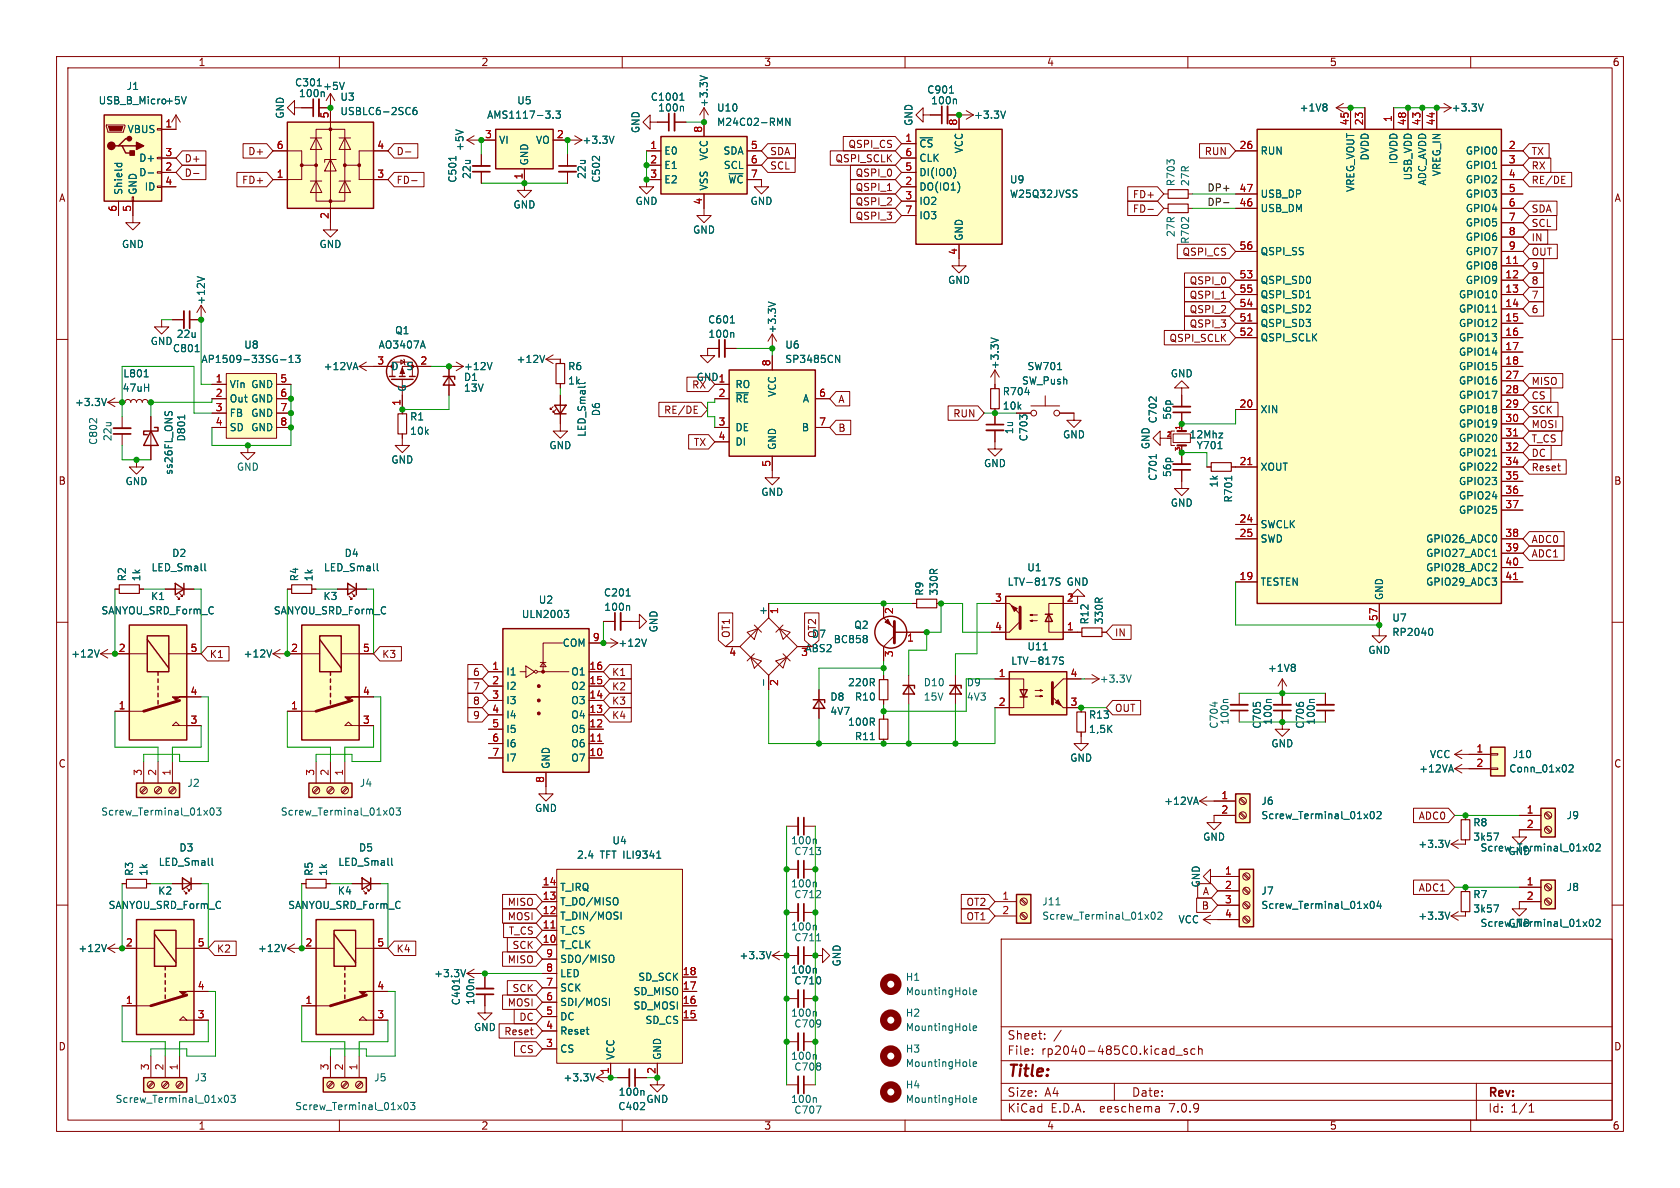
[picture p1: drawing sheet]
<svg xmlns="http://www.w3.org/2000/svg" width="297mm" height="210mm" viewBox="0 0 297 210" stroke-linecap="round" stroke-linejoin="round" font-family="sans-serif">
<defs><g id="words">
<text font-size="2.8" fill="#840000" x="178" y="190.9">Title:</text>
<g font-size="2.1" fill="#840000">
<text x="178" y="184">Sheet:</text>
<text x="178" y="186.7">File:</text>
<text x="184.1" y="186.7">rp2040-485CO.kicad_sch</text>
<text x="178" y="196.9">KiCad</text>
<text x="178" y="194.1">Size:</text>
<text x="184.7" y="194.1">A4</text>
<text x="185.7" y="196.9">E.D.A.</text>
<text x="194.6" y="196.9">eeschema</text>
<text x="200" y="194.1">Date:</text>
<text x="207" y="196.9">7.0.9</text>
<text x="263" y="194.3">Rev:</text>
<text x="263" y="196.9">Id:</text>
<text x="267.1" y="196.9">1/1</text>
</g>
<g font-size="1.8" fill="#840000">
<text x="35" y="11.9">1</text>
<text x="85" y="11.9">2</text>
<text x="135" y="11.9">3</text>
<text x="185" y="11.9">4</text>
<text x="235" y="11.9">5</text>
<text x="285" y="11.9">6</text>
<text x="32.5" y="28.9">D+</text>
<text x="43.8" y="27.6">D+</text>
<text x="70" y="27.6">D-</text>
<text x="136" y="27.6">SDA</text>
<text x="147.6" y="28.9">QSPI_SCLK</text>
<text x="149.9" y="26.4">QSPI_CS</text>
<text x="212.9" y="27.6">RUN</text>
<text x="270.7" y="27.6">TX</text>
<text x="10.3" y="35.9">A</text>
<text x="32.5" y="31.4">D-</text>
<text x="42.7" y="32.7">FD+</text>
<text x="70" y="32.7">FD-</text>
<text x="136" y="30.2">SCL</text>
<text x="151.2" y="31.4">QSPI_0</text>
<text x="151.2" y="34">QSPI_1</text>
<text x="200.2" y="35.2">FD+</text>
<text x="270.7" y="32.7">RE/DE</text>
<text x="270.7" y="30.2">RX</text>
<text x="285.3" y="35.9">A</text>
<text x="151.2" y="39.1">QSPI_3</text>
<text x="151.2" y="36.5">QSPI_2</text>
<text x="200.2" y="37.8">FD-</text>
<text x="270.7" y="37.8">SDA</text>
<text x="270.7" y="40.3">SCL</text>
<text x="208.9" y="45.4">QSPI_CS</text>
<text x="270.7" y="45.4">OUT</text>
<text x="270.7" y="42.9">IN</text>
<text x="270.7" y="47.9">9</text>
<text x="210.2" y="50.5">QSPI_0</text>
<text x="210.2" y="53">QSPI_1</text>
<text x="270.7" y="53">7</text>
<text x="270.7" y="50.5">8</text>
<text x="210.2" y="55.6">QSPI_2</text>
<text x="210.2" y="58.1">QSPI_3</text>
<text x="270.7" y="55.6">6</text>
<text x="206.6" y="60.6">QSPI_SCLK</text>
<text x="148.1" y="71.4">A</text>
<text x="270.7" y="70.8">CS</text>
<text x="270.7" y="68.3">MISO</text>
<text x="117.3" y="73.3">RE/DE</text>
<text x="148.1" y="76.5">B</text>
<text x="168.4" y="74">RUN</text>
<text x="270.7" y="75.9">MOSI</text>
<text x="270.7" y="73.3">SCK</text>
<text x="122.6" y="79.1">TX</text>
<text x="270.7" y="81">DC</text>
<text x="270.7" y="83.5">Reset</text>
<text x="270.7" y="78.4">T_CS</text>
<text x="10.3" y="85.9">B</text>
<text x="285.3" y="85.9">B</text>
<text x="270.7" y="98.7">ADC1</text>
<text x="270.7" y="96.2">ADC0</text>
<text x="129.2" y="112.9" transform="rotate(-90 129.2 112.9)">OT1</text>
<text x="144.5" y="112.9" transform="rotate(-90 144.5 112.9)">OT2</text>
<text x="197" y="112.7">IN</text>
<text x="37" y="116.5">K1</text>
<text x="67.5" y="116.5">K3</text>
<text x="83.5" y="119.7">6</text>
<text x="108.1" y="119.7">K1</text>
<text x="83.5" y="124.8">8</text>
<text x="83.5" y="122.2">7</text>
<text x="108.1" y="122.2">K2</text>
<text x="108.1" y="124.8">K3</text>
<text x="83.5" y="127.3">9</text>
<text x="108.1" y="127.3">K4</text>
<text x="197" y="126">OUT</text>
<text x="10.3" y="135.9">C</text>
<text x="285.3" y="135.9">C</text>
<text x="250.7" y="145.1">ADC0</text>
<text x="89.7" y="160.3">MISO</text>
<text x="170.8" y="160.3">OT2</text>
<text x="212.4" y="161">B</text>
<text x="212.5" y="158.4">A</text>
<text x="250.7" y="157.8">ADC1</text>
<text x="89.7" y="162.9">MOSI</text>
<text x="89.8" y="165.4">T_CS</text>
<text x="90.5" y="168">SCK</text>
<text x="170.8" y="162.9">OT1</text>
<text x="38.3" y="168.6">K2</text>
<text x="70" y="168.6">K4</text>
<text x="89.7" y="170.5">MISO</text>
<text x="89.7" y="178.1">MOSI</text>
<text x="90.5" y="175.6">SCK</text>
<text x="10.3" y="185.9">D</text>
<text x="89.1" y="183.2">Reset</text>
<text x="91.7" y="180.7">DC</text>
<text x="285.3" y="185.9">D</text>
<text x="91.8" y="186.4">CS</text>
<text x="35" y="199.9">1</text>
<text x="85" y="199.9">2</text>
<text x="135" y="199.9">3</text>
<text x="185" y="199.9">4</text>
<text x="235" y="199.9">5</text>
<text x="285" y="199.9">6</text>
</g>
<g font-size="1.8" fill="#006464">
<text x="22.3" y="16.1">J1</text>
<text x="52.1" y="15.5">C301</text>
<text x="52.8" y="17.4">100n</text>
<text x="57" y="16.1">+5V</text>
<text x="163.8" y="16.7">C901</text>
<text x="17.3" y="18.6">USB_B_Micro +5V</text>
<text x="22.5" y="23.7">VBUS</text>
<text x="50.4" y="21.1" transform="rotate(-90 50.4 21.1)">GND</text>
<text x="60.1" y="18">U3</text>
<text x="60.1" y="20.5">USBLC6-2SC6</text>
<text x="86" y="21.2">AMS1117-3.3</text>
<text x="91.3" y="18.6">U5</text>
<text x="113.3" y="23.6" transform="rotate(-90 113.3 23.6)">GND</text>
<text x="115" y="18">C1001</text>
<text x="116.3" y="19.9">100n</text>
<text x="125.3" y="19" transform="rotate(-90 125.3 19)">+3.3V</text>
<text x="126.7" y="19.9">U10</text>
<text x="126.7" y="22.5">M24C02-RMN</text>
<text x="161.5" y="22.4" transform="rotate(-90 161.5 22.4)">GND</text>
<text x="164.5" y="18.6">100n</text>
<text x="172.1" y="21.2">+3.3V</text>
<text x="229.7" y="19.9">+1V8</text>
<text x="256.6" y="19.9">+3.3V</text>
<text x="24.5" y="28.8">D+</text>
<text x="82.1" y="26.8" transform="rotate(-90 82.1 26.8)">+5V</text>
<text x="88.1" y="25.6">VI</text>
<text x="93.6" y="29.3" transform="rotate(-90 93.6 29.3)">GND</text>
<text x="94.7" y="25.6">VO</text>
<text x="102.9" y="25.6">+3.3V</text>
<text x="117.3" y="27.5">E0</text>
<text x="125.3" y="28.5" transform="rotate(-90 125.3 28.5)">VCC</text>
<text x="127.8" y="27.5">SDA</text>
<text x="162.4" y="26.3">~{CS}</text>
<text x="162.4" y="28.8">CLK</text>
<text x="170.4" y="27.2" transform="rotate(-90 170.4 27.2)">VCC</text>
<text x="222.8" y="27.5">RUN</text>
<text x="242.2" y="28.5" transform="rotate(-90 242.2 28.5)">DVDD</text>
<text x="247.2" y="29.1" transform="rotate(-90 247.2 29.1)">IOVDD</text>
<text x="259" y="27.5">GPIO0</text>
<text x="21.8" y="34.5" transform="rotate(-90 21.8 34.5)">Shield</text>
<text x="24.4" y="34.5" transform="rotate(-90 24.4 34.5)">GND</text>
<text x="24.5" y="31.3">D-</text>
<text x="25.5" y="33.9">ID</text>
<text x="80.9" y="32.4" transform="rotate(-90 80.9 32.4)">C501</text>
<text x="83.4" y="31.7" transform="rotate(-90 83.4 31.7)">22u</text>
<text x="103.7" y="31.7" transform="rotate(-90 103.7 31.7)">22u</text>
<text x="106.3" y="32.4" transform="rotate(-90 106.3 32.4)">C502</text>
<text x="117.3" y="30.1">E1</text>
<text x="117.3" y="32.6">E2</text>
<text x="125.3" y="33.8" transform="rotate(-90 125.3 33.8)">VSS</text>
<text x="127.9" y="30.1">SCL</text>
<text x="128.6" y="32.6">~{WC}</text>
<text x="162.4" y="33.9">DO(IO1)</text>
<text x="162.4" y="31.3">DI(IO0)</text>
<text x="178.4" y="35.2">W25Q32JVSS</text>
<text x="178.4" y="32.6">U9</text>
<text x="207.9" y="33" transform="rotate(-90 207.9 33)">R703</text>
<text x="210.4" y="33" transform="rotate(-90 210.4 33)">27R</text>
<text x="222.8" y="35.2">USB_DP</text>
<text x="239.6" y="34" transform="rotate(-90 239.6 34)">VREG_VOUT</text>
<text x="249.8" y="32" transform="rotate(-90 249.8 32)">USB_VDD</text>
<text x="252.3" y="32.9" transform="rotate(-90 252.3 32.9)">ADC_AVDD</text>
<text x="254.9" y="31.3" transform="rotate(-90 254.9 31.3)">VREG_IN</text>
<text x="259" y="30.1">GPIO1</text>
<text x="259" y="32.6">GPIO2</text>
<text x="259" y="35.2">GPIO3</text>
<text x="90.7" y="37.1">GND</text>
<text x="112.3" y="36.4">GND</text>
<text x="122.4" y="41.5">GND</text>
<text x="132.6" y="36.4">GND</text>
<text x="162.4" y="36.4">IO2</text>
<text x="162.4" y="39">IO3</text>
<text x="222.8" y="37.7">USB_DM</text>
<text x="259" y="37.7">GPIO4</text>
<text x="259" y="40.2">GPIO5</text>
<text x="21.5" y="44">GND</text>
<text x="56.4" y="44">GND</text>
<text x="170.4" y="42.7" transform="rotate(-90 170.4 42.7)">GND</text>
<text x="207.9" y="42" transform="rotate(-90 207.9 42)">27R</text>
<text x="210.4" y="43.2" transform="rotate(-90 210.4 43.2)">R702</text>
<text x="222.8" y="45.3">QSPI_SS</text>
<text x="259" y="47.9">GPIO8</text>
<text x="259" y="42.8">GPIO6</text>
<text x="259" y="45.3">GPIO7</text>
<text x="36.4" y="54" transform="rotate(-90 36.4 54)">+12V</text>
<text x="167.5" y="50.4">GND</text>
<text x="222.8" y="50.4">QSPI_SD0</text>
<text x="222.8" y="52.9">QSPI_SD1</text>
<text x="257.8" y="52.9">GPIO10</text>
<text x="259" y="50.4">GPIO9</text>
<text x="31.1" y="59.9">22u</text>
<text x="69.7" y="59.3">Q1</text>
<text x="125.1" y="57.4">C601</text>
<text x="125.1" y="59.9">100n</text>
<text x="137.4" y="59" transform="rotate(-90 137.4 59)">+3.3V</text>
<text x="222.8" y="58">QSPI_SD3</text>
<text x="222.8" y="55.5">QSPI_SD2</text>
<text x="257.8" y="55.5">GPIO11</text>
<text x="257.8" y="58">GPIO12</text>
<text x="26.5" y="61.2">GND</text>
<text x="30.5" y="62.5">C801</text>
<text x="35.5" y="64.4">AP1509-33SG-13</text>
<text x="43.1" y="61.8">U8</text>
<text x="57.1" y="65.6">+12VA</text>
<text x="66.8" y="61.8">AO3407A</text>
<text x="69.1" y="65.6">D</text>
<text x="71.7" y="65.6">S</text>
<text x="81.9" y="65.6">+12V</text>
<text x="91.2" y="64.4">+12V</text>
<text x="100.3" y="65.6">R6</text>
<text x="138.7" y="61.8">U6</text>
<text x="138.7" y="64.4">SP3485CN</text>
<text x="176.8" y="65.4" transform="rotate(-90 176.8 65.4)">+3.3V</text>
<text x="181.5" y="65.6">SW701</text>
<text x="222.8" y="60.6">QSPI_SCLK</text>
<text x="257.8" y="60.6">GPIO13</text>
<text x="257.8" y="63.1">GPIO14</text>
<text x="257.8" y="65.6">GPIO15</text>
<text x="13.2" y="72">+3.3V</text>
<text x="21.6" y="69.4">47uH</text>
<text x="21.7" y="66.9">L801</text>
<text x="40.5" y="68.8">Vin</text>
<text x="40.5" y="71.3">Out GND</text>
<text x="44.3" y="68.8">GND</text>
<text x="72" y="69.3" transform="rotate(-90 72 69.3)">G</text>
<text x="81.9" y="67.5">D1</text>
<text x="81.9" y="69.4">13V</text>
<text x="100.3" y="68.2">1k</text>
<text x="122.3" y="68.9">RX</text>
<text x="129.9" y="68.8">RO</text>
<text x="129.9" y="71.3">~{RE}</text>
<text x="137.4" y="70.3" transform="rotate(-90 137.4 70.3)">VCC</text>
<text x="141.8" y="71.3">A</text>
<text x="177.2" y="70.1">R704</text>
<text x="180.6" y="68.2">SW_Push</text>
<text x="206.9" y="66.9">GND</text>
<text x="257.8" y="68.2">GPIO16</text>
<text x="257.8" y="70.7">GPIO17</text>
<text x="40.5" y="73.9">FB</text>
<text x="40.5" y="76.4">SD</text>
<text x="44.3" y="73.9">GND</text>
<text x="44.3" y="76.4">GND</text>
<text x="72.4" y="74.5">R1</text>
<text x="72.4" y="77.1">10k</text>
<text x="103.7" y="77.3" transform="rotate(-90 103.7 77.3)">LED_Small</text>
<text x="106.3" y="73.7" transform="rotate(-90 106.3 73.7)">D6</text>
<text x="129.9" y="76.4">DE</text>
<text x="141.7" y="76.4">B</text>
<text x="177.2" y="72.6">10k</text>
<text x="179.3" y="76.8" transform="rotate(-90 179.3 76.8)">1u</text>
<text x="187.8" y="77.7">GND</text>
<text x="204.7" y="74.9" transform="rotate(-90 204.7 74.9)">C702</text>
<text x="207.2" y="74.3" transform="rotate(-90 207.2 74.3)">56p</text>
<text x="210.2" y="77.7">12Mhz</text>
<text x="222.8" y="73.3">XIN</text>
<text x="257.8" y="73.3">GPIO18</text>
<text x="257.8" y="75.8">GPIO19</text>
<text x="17.4" y="78.8" transform="rotate(-90 17.4 78.8)">C802</text>
<text x="19.9" y="78.1" transform="rotate(-90 19.9 78.1)">22u</text>
<text x="32.9" y="78.1" transform="rotate(-90 32.9 78.1)">D801</text>
<text x="41.8" y="83.4">GND</text>
<text x="69.1" y="82.1">GND</text>
<text x="97" y="79.6">GND</text>
<text x="129.9" y="79">DI</text>
<text x="137.4" y="79.6" transform="rotate(-90 137.4 79.6)">GND</text>
<text x="173.9" y="82.8">GND</text>
<text x="181.8" y="78.1" transform="rotate(-90 181.8 78.1)">C703</text>
<text x="203.4" y="79.5" transform="rotate(-90 203.4 79.5)">GND</text>
<text x="211.5" y="79.6">Y701</text>
<text x="222.8" y="83.4">XOUT</text>
<text x="257.8" y="78.3">GPIO20</text>
<text x="257.8" y="80.9">GPIO21</text>
<text x="257.8" y="83.4">GPIO22</text>
<text x="22.1" y="86">GND</text>
<text x="30.7" y="84" transform="rotate(-90 30.7 84)">ss26FL_ONS</text>
<text x="134.5" y="87.9">GND</text>
<text x="204.7" y="85.1" transform="rotate(-90 204.7 85.1)">C701</text>
<text x="206.9" y="89.8">GND</text>
<text x="207.2" y="84.4" transform="rotate(-90 207.2 84.4)">56p</text>
<text x="215.5" y="86.3" transform="rotate(-90 215.5 86.3)">1k</text>
<text x="218" y="88.9" transform="rotate(-90 218 88.9)">R701</text>
<text x="257.8" y="86">GPIO23</text>
<text x="257.8" y="88.5">GPIO24</text>
<text x="222.8" y="93.6">SWCLK</text>
<text x="257.8" y="91">GPIO25</text>
<text x="26.7" y="101.2">LED_Small</text>
<text x="30.3" y="98.7">D2</text>
<text x="57.2" y="101.2">LED_Small</text>
<text x="60.8" y="98.7">D4</text>
<text x="181.5" y="101.2">U1</text>
<text x="222.8" y="96.1">SWD</text>
<text x="252" y="96.1">GPIO26_ADC0</text>
<text x="252" y="98.7">GPIO27_ADC1</text>
<text x="252" y="101.2">GPIO28_ADC2</text>
<text x="22.5" y="102.9" transform="rotate(-90 22.5 102.9)">R2</text>
<text x="25" y="102.9" transform="rotate(-90 25 102.9)">1k</text>
<text x="26.6" y="106.3">K1</text>
<text x="52.9" y="102.9" transform="rotate(-90 52.9 102.9)">R4</text>
<text x="55.5" y="102.9" transform="rotate(-90 55.5 102.9)">1k</text>
<text x="57.1" y="106.3">K3</text>
<text x="95.1" y="106.9">U2</text>
<text x="106.7" y="105.6">C201</text>
<text x="163.4" y="105.4" transform="rotate(-90 163.4 105.4)">R9</text>
<text x="166" y="105.4" transform="rotate(-90 166 105.4)">330R</text>
<text x="178" y="103.7">LTV-817S</text>
<text x="188.5" y="103.7">GND</text>
<text x="222.8" y="103.7">TESTEN</text>
<text x="244.7" y="106.2" transform="rotate(-90 244.7 106.2)">GND</text>
<text x="252" y="103.7">GPIO29_ADC3</text>
<text x="17.8" y="108.8">SANYOU_SRD_Form_C</text>
<text x="48.3" y="108.8">SANYOU_SRD_Form_C</text>
<text x="92.2" y="109.4">ULN2003</text>
<text x="106.7" y="108.2">100n</text>
<text x="116.4" y="111.9" transform="rotate(-90 116.4 111.9)">GND</text>
<text x="135.6" y="108.8" transform="rotate(-90 135.6 108.8)">+</text>
<text x="143.4" y="112.9">D7</text>
<text x="147.3" y="113.9">BC858</text>
<text x="150.9" y="111.4">Q2</text>
<text x="192.6" y="110.5" transform="rotate(-90 192.6 110.5)">R12</text>
<text x="195.2" y="110.5" transform="rotate(-90 195.2 110.5)">330R</text>
<text x="246" y="110.1">U7</text>
<text x="246" y="112.6">RP2040</text>
<text x="12.5" y="116.4">+12V</text>
<text x="43" y="116.4">+12V</text>
<text x="89.4" y="119.6">I1</text>
<text x="99.4" y="114.5">COM</text>
<text x="100.9" y="119.6">O1</text>
<text x="109.2" y="114.5">+12V</text>
<text x="142.3" y="115.5">ABS2</text>
<text x="178.7" y="117.7">LTV-817S</text>
<text x="181.5" y="115.2">U11</text>
<text x="224.1" y="119">+1V8</text>
<text x="241.8" y="115.8">GND</text>
<text x="89.4" y="122.1">I2</text>
<text x="89.4" y="124.7">I3</text>
<text x="100.9" y="124.7">O3</text>
<text x="100.9" y="122.1">O2</text>
<text x="146.7" y="124.1">D8</text>
<text x="149.8" y="121.5">220R</text>
<text x="151" y="124.1">R10</text>
<text x="163.2" y="121.5">D10</text>
<text x="163.2" y="124.1">15V</text>
<text x="170.8" y="121.5">D9</text>
<text x="170.8" y="124.1">4V3</text>
<text x="194.3" y="120.9">+3.3V</text>
<text x="89.4" y="127.2">I4</text>
<text x="89.4" y="129.8">I5</text>
<text x="100.9" y="129.8">O5</text>
<text x="100.9" y="127.2">O4</text>
<text x="146.7" y="126.6">4V7</text>
<text x="149.8" y="128.5">100R</text>
<text x="151" y="131">R11</text>
<text x="192.4" y="127.2">R13</text>
<text x="192.4" y="129.8">1,5K</text>
<text x="215.5" y="128.9" transform="rotate(-90 215.5 128.9)">C704</text>
<text x="217.4" y="128.2" transform="rotate(-90 217.4 128.2)">100n</text>
<text x="223.1" y="128.9" transform="rotate(-90 223.1 128.9)">C705</text>
<text x="225" y="128.2" transform="rotate(-90 225 128.2)">100n</text>
<text x="230.7" y="128.9" transform="rotate(-90 230.7 128.9)">C706</text>
<text x="232.6" y="128.2" transform="rotate(-90 232.6 128.2)">100n</text>
<text x="89.4" y="132.3">I6</text>
<text x="89.4" y="134.8">I7</text>
<text x="97.4" y="136" transform="rotate(-90 97.4 136)">GND</text>
<text x="100.9" y="134.8">O7</text>
<text x="100.9" y="132.3">O6</text>
<text x="189.1" y="134.8">GND</text>
<text x="224.7" y="132.3">GND</text>
<text x="250.8" y="136.8">+12VA</text>
<text x="252.7" y="134.2">VCC</text>
<text x="266.7" y="136.8">Conn_01x02</text>
<text x="267.3" y="134.2">J10</text>
<text x="33" y="139.3">J2</text>
<text x="63.5" y="139.3">J4</text>
<text x="94.5" y="143.7">GND</text>
<text x="205.7" y="142.5">+12VA</text>
<text x="222.9" y="142.5">J6</text>
<text x="17.8" y="144.4">Screw_Terminal_01x03</text>
<text x="49.5" y="144.4">Screw_Terminal_01x03</text>
<text x="108.2" y="149.5">U4</text>
<text x="139.7" y="149.5">100n</text>
<text x="212.6" y="148.8">GND</text>
<text x="222.9" y="145">Screw_Terminal_01x02</text>
<text x="260.4" y="146.3">R8</text>
<text x="260.4" y="148.8">3k57</text>
<text x="276.9" y="145">J9</text>
<text x="23.7" y="154.9" transform="rotate(-90 23.7 154.9)">R3</text>
<text x="26.3" y="154.9" transform="rotate(-90 26.3 154.9)">1k</text>
<text x="28" y="153.3">LED_Small</text>
<text x="31.6" y="150.7">D3</text>
<text x="55.5" y="154.9" transform="rotate(-90 55.5 154.9)">R5</text>
<text x="58" y="154.9" transform="rotate(-90 58 154.9)">1k</text>
<text x="59.7" y="153.3">LED_Small</text>
<text x="63.4" y="150.7">D5</text>
<text x="101.9" y="152">2.4</text>
<text x="106.1" y="152">TFT ILI9341</text>
<text x="140.3" y="151.4">C713</text>
<text x="250.6" y="150.1">+3.3V</text>
<text x="261.6" y="150.7">Screw_Terminal_01x02</text>
<text x="266.6" y="151.4">GND</text>
<text x="19.1" y="160.9">SANYOU_SRD_Form_C</text>
<text x="27.9" y="158.3">K2</text>
<text x="50.8" y="160.9">SANYOU_SRD_Form_C</text>
<text x="59.6" y="158.3">K4</text>
<text x="98.9" y="160.2">T_DO/MISO</text>
<text x="98.9" y="157.7">T_IRQ</text>
<text x="139.7" y="157.1">100n</text>
<text x="140.3" y="159">C712</text>
<text x="184.2" y="160.2">J11</text>
<text x="212.3" y="157" transform="rotate(-90 212.3 157)">GND</text>
<text x="222.9" y="158.3">J7</text>
<text x="222.9" y="160.9">Screw_Terminal_01x04</text>
<text x="260.4" y="159">R7</text>
<text x="260.4" y="161.5">3k57</text>
<text x="276.9" y="157.7">J8</text>
<text x="98.9" y="167.9">T_CLK</text>
<text x="98.9" y="165.3">T_CS</text>
<text x="98.9" y="162.8">T_DIN/MOSI</text>
<text x="139.7" y="164.7">100n</text>
<text x="140.3" y="166.6">C711</text>
<text x="184.2" y="162.8">Screw_Terminal_01x02</text>
<text x="208.2" y="163.4">VCC</text>
<text x="250.6" y="162.8">+3.3V</text>
<text x="261.6" y="164.1">Screw_Terminal_01x02</text>
<text x="266.6" y="164.1">GND</text>
<text x="13.8" y="168.5">+12V</text>
<text x="45.5" y="168.5">+12V</text>
<text x="76.7" y="172.9">+3.3V</text>
<text x="98.9" y="172.9">LED</text>
<text x="98.9" y="170.4">SDO/MISO</text>
<text x="112.7" y="173.6">SD_SCK</text>
<text x="130.6" y="169.8">+3.3V</text>
<text x="139.7" y="172.3">100n</text>
<text x="148.8" y="170.9" transform="rotate(-90 148.8 170.9)">GND</text>
<text x="160" y="173.6">H1</text>
<text x="81.5" y="177.8" transform="rotate(-90 81.5 177.8)">C401</text>
<text x="84" y="177.8" transform="rotate(-90 84 177.8)">100n</text>
<text x="98.9" y="178">SDI/MOSI</text>
<text x="98.9" y="175.5">SCK</text>
<text x="111.9" y="178.7">SD_MOSI</text>
<text x="111.9" y="176.1">SD_MISO</text>
<text x="139.7" y="179.9">100n</text>
<text x="140.3" y="174.2">C710</text>
<text x="160" y="179.9">H2</text>
<text x="160" y="176.1">MountingHole</text>
<text x="83.7" y="182.5">GND</text>
<text x="98.9" y="183.1">Reset</text>
<text x="98.9" y="180.6">DC</text>
<text x="114" y="181.2">SD_CS</text>
<text x="140.3" y="181.8">C709</text>
<text x="160" y="182.5">MountingHole</text>
<text x="34.3" y="191.4">J3</text>
<text x="66" y="191.4">J5</text>
<text x="98.9" y="186.3">CS</text>
<text x="99.5" y="191.4">+3.3V</text>
<text x="108.8" y="187.5" transform="rotate(-90 108.8 187.5)">VCC</text>
<text x="117.1" y="187.5" transform="rotate(-90 117.1 187.5)">GND</text>
<text x="139.7" y="187.6">100n</text>
<text x="140.3" y="189.5">C708</text>
<text x="160" y="186.3">H3</text>
<text x="160" y="188.8">MountingHole</text>
<text x="20.3" y="195.2">Screw_Terminal_01x03</text>
<text x="52.1" y="196.4">Screw_Terminal_01x03</text>
<text x="109.2" y="196.4">C402</text>
<text x="109.3" y="193.9">100n</text>
<text x="114.2" y="195.2">GND</text>
<text x="139.7" y="195.2">100n</text>
<text x="140.3" y="197.1">C707</text>
<text x="160" y="192.6">H4</text>
<text x="160" y="195.2">MountingHole</text>
</g>
<g font-size="1.8" fill="#a90000">
<text x="29.1" y="22.6">1</text>
<text x="58.2" y="21" transform="rotate(-90 58.2 21)">5</text>
<text x="124.2" y="23.6" transform="rotate(-90 124.2 23.6)">8</text>
<text x="169.3" y="22.3" transform="rotate(-90 169.3 22.3)">8</text>
<text x="238.5" y="22.3" transform="rotate(-90 238.5 22.3)">45</text>
<text x="241" y="22.3" transform="rotate(-90 241 22.3)">23</text>
<text x="246.1" y="21.7" transform="rotate(-90 246.1 21.7)">1</text>
<text x="248.7" y="22.3" transform="rotate(-90 248.7 22.3)">48</text>
<text x="251.2" y="22.3" transform="rotate(-90 251.2 22.3)">43</text>
<text x="253.7" y="22.3" transform="rotate(-90 253.7 22.3)">44</text>
<text x="29.1" y="27.7">3</text>
<text x="48.8" y="26.4">6</text>
<text x="66.6" y="26.4">4</text>
<text x="85.7" y="24.5">3</text>
<text x="98.4" y="24.5">2</text>
<text x="114.9" y="26.4">1</text>
<text x="114.9" y="29">2</text>
<text x="132.6" y="26.4">5</text>
<text x="132.6" y="29">6</text>
<text x="159.9" y="25.1">1</text>
<text x="159.9" y="27.7">6</text>
<text x="219" y="26.4">26</text>
<text x="266.6" y="26.4">2</text>
<text x="266.6" y="29">3</text>
<text x="29.1" y="30.2">2</text>
<text x="29.1" y="32.8">4</text>
<text x="48.8" y="31.5">1</text>
<text x="66.6" y="31.5">3</text>
<text x="92.5" y="31.8" transform="rotate(-90 92.5 31.8)">1</text>
<text x="114.9" y="31.5">3</text>
<text x="132.6" y="31.5">7</text>
<text x="159.9" y="32.8">2</text>
<text x="159.9" y="35.3">3</text>
<text x="159.9" y="30.2">5</text>
<text x="219" y="34">47</text>
<text x="266.6" y="31.5">4</text>
<text x="266.6" y="34">5</text>
<text x="20.7" y="37.5" transform="rotate(-90 20.7 37.5)">6</text>
<text x="23.2" y="37.5" transform="rotate(-90 23.2 37.5)">5</text>
<text x="58.2" y="38.8" transform="rotate(-90 58.2 38.8)">2</text>
<text x="124.2" y="36.3" transform="rotate(-90 124.2 36.3)">4</text>
<text x="159.9" y="37.8">7</text>
<text x="219" y="36.6">46</text>
<text x="266.6" y="36.6">6</text>
<text x="266.6" y="39.1">7</text>
<text x="266.6" y="41.7">8</text>
<text x="169.3" y="45.2" transform="rotate(-90 169.3 45.2)">4</text>
<text x="219" y="44.2">56</text>
<text x="266" y="46.7">11</text>
<text x="266.6" y="44.2">9</text>
<text x="219" y="49.3">53</text>
<text x="219" y="51.8">55</text>
<text x="266" y="49.3">12</text>
<text x="266" y="51.8">13</text>
<text x="219" y="56.9">51</text>
<text x="219" y="59.4">52</text>
<text x="219" y="54.4">54</text>
<text x="266" y="54.4">14</text>
<text x="266" y="56.9">15</text>
<text x="266" y="59.4">16</text>
<text x="66.6" y="64.5">3</text>
<text x="74.2" y="64.5">2</text>
<text x="136.3" y="64.8" transform="rotate(-90 136.3 64.8)">8</text>
<text x="266" y="62">17</text>
<text x="266" y="64.5">18</text>
<text x="38" y="67.7">1</text>
<text x="38" y="70.2">2</text>
<text x="49.5" y="67.7">5</text>
<text x="49.5" y="70.2">6</text>
<text x="70.9" y="71.8" transform="rotate(-90 70.9 71.8)">1</text>
<text x="123.1" y="67.5">GND1</text>
<text x="126.9" y="70.2">2</text>
<text x="144.7" y="70.2">6</text>
<text x="266" y="67.1">27</text>
<text x="266" y="69.6">28</text>
<text x="38" y="72.8">3</text>
<text x="38" y="75.3">4</text>
<text x="49.5" y="72.8">7</text>
<text x="49.5" y="75.3">8</text>
<text x="126.9" y="75.3">3</text>
<text x="126.9" y="77.9">4</text>
<text x="144.7" y="75.3">7</text>
<text x="219" y="72.1">20</text>
<text x="266" y="72.1">29</text>
<text x="266" y="74.7">30</text>
<text x="266" y="77.2">31</text>
<text x="136.3" y="82.6" transform="rotate(-90 136.3 82.6)">5</text>
<text x="219" y="82.3">21</text>
<text x="266" y="79.8">32</text>
<text x="266" y="82.3">34</text>
<text x="266" y="84.8">35</text>
<text x="266" y="87.4">36</text>
<text x="266" y="89.9">37</text>
<text x="219" y="92.5">24</text>
<text x="219" y="95">25</text>
<text x="266" y="95">38</text>
<text x="266" y="97.5">39</text>
<text x="266" y="100.1">40</text>
<text x="175.8" y="106.4">3</text>
<text x="188.5" y="106.4">2</text>
<text x="219" y="102.6">19</text>
<text x="266" y="102.6">41</text>
<text x="104.7" y="113.4">9</text>
<text x="137.9" y="108.7" transform="rotate(-90 137.9 108.7)">1</text>
<text x="158.2" y="108.7" transform="rotate(-90 158.2 108.7)">2</text>
<text x="160.3" y="113.7">1</text>
<text x="175.8" y="111.5">4</text>
<text x="188.5" y="111.5">1</text>
<text x="243.6" y="109.9" transform="rotate(-90 243.6 109.9)">57</text>
<text x="20.9" y="115.3">2</text>
<text x="33.6" y="115.3">5</text>
<text x="51.4" y="115.3">2</text>
<text x="64.1" y="115.3">5</text>
<text x="86.9" y="118.5">1</text>
<text x="104.1" y="118.5">16</text>
<text x="128.8" y="116.3">4</text>
<text x="141.5" y="116.3">3</text>
<text x="158.2" y="116.3" transform="rotate(-90 158.2 116.3)">3</text>
<text x="176.5" y="119.8">1</text>
<text x="189.2" y="119.8">4</text>
<text x="20.9" y="125.5">1</text>
<text x="33.6" y="122.9">4</text>
<text x="51.4" y="125.5">1</text>
<text x="64.1" y="122.9">4</text>
<text x="86.9" y="121">2</text>
<text x="86.9" y="123.6">3</text>
<text x="104.1" y="123.6">14</text>
<text x="104.1" y="121">15</text>
<text x="137.9" y="121.4" transform="rotate(-90 137.9 121.4)">2</text>
<text x="176.5" y="124.8">2</text>
<text x="189.2" y="124.8">3</text>
<text x="33.6" y="128">3</text>
<text x="64.1" y="128">3</text>
<text x="86.9" y="126.1">4</text>
<text x="86.9" y="128.7">5</text>
<text x="86.9" y="131.2">6</text>
<text x="104.1" y="131.2">11</text>
<text x="104.1" y="128.7">12</text>
<text x="104.1" y="126.1">13</text>
<text x="25.1" y="137.2" transform="rotate(-90 25.1 137.2)">3</text>
<text x="27.7" y="137.2" transform="rotate(-90 27.7 137.2)">2</text>
<text x="30.2" y="137.2" transform="rotate(-90 30.2 137.2)">1</text>
<text x="55.6" y="137.2" transform="rotate(-90 55.6 137.2)">3</text>
<text x="58.2" y="137.2" transform="rotate(-90 58.2 137.2)">2</text>
<text x="60.7" y="137.2" transform="rotate(-90 60.7 137.2)">1</text>
<text x="86.9" y="133.7">7</text>
<text x="104.1" y="133.7">10</text>
<text x="260.9" y="133.1">1</text>
<text x="260.9" y="135.6">2</text>
<text x="96.3" y="138.5" transform="rotate(-90 96.3 138.5)">8</text>
<text x="215.8" y="141.4">1</text>
<text x="215.8" y="143.9">2</text>
<text x="269.8" y="143.9">1</text>
<text x="269.8" y="146.4">2</text>
<text x="216.5" y="154.7">1</text>
<text x="95.8" y="161.7">12</text>
<text x="95.8" y="159.1">13</text>
<text x="95.8" y="156.6">14</text>
<text x="177.1" y="159.1">1</text>
<text x="177.1" y="161.7">2</text>
<text x="216.5" y="157.2">2</text>
<text x="216.5" y="159.8">3</text>
<text x="269.8" y="156.6">1</text>
<text x="269.8" y="159.1">2</text>
<text x="22.2" y="167.4">2</text>
<text x="34.9" y="167.4">5</text>
<text x="53.9" y="167.4">2</text>
<text x="66.6" y="167.4">5</text>
<text x="95.8" y="166.8">10</text>
<text x="95.8" y="164.2">11</text>
<text x="216.5" y="162.3">4</text>
<text x="96.4" y="171.8">8</text>
<text x="96.4" y="169.3">9</text>
<text x="120.6" y="172.5">18</text>
<text x="22.2" y="177.5">1</text>
<text x="34.9" y="175">4</text>
<text x="53.9" y="177.5">1</text>
<text x="66.6" y="175">4</text>
<text x="96.4" y="179.5">5</text>
<text x="96.4" y="176.9">6</text>
<text x="96.4" y="174.4">7</text>
<text x="120.6" y="177.5">16</text>
<text x="120.6" y="175">17</text>
<text x="34.9" y="180.1">3</text>
<text x="66.6" y="180.1">3</text>
<text x="96.4" y="185.2">3</text>
<text x="96.4" y="182">4</text>
<text x="120.6" y="180.1">15</text>
<text x="26.4" y="189.3" transform="rotate(-90 26.4 189.3)">3</text>
<text x="29" y="189.3" transform="rotate(-90 29 189.3)">2</text>
<text x="31.5" y="189.3" transform="rotate(-90 31.5 189.3)">1</text>
<text x="58.2" y="189.3" transform="rotate(-90 58.2 189.3)">3</text>
<text x="60.7" y="189.3" transform="rotate(-90 60.7 189.3)">2</text>
<text x="63.2" y="189.3" transform="rotate(-90 63.2 189.3)">1</text>
<text x="107.7" y="189.9" transform="rotate(-90 107.7 189.9)">1</text>
<text x="116" y="189.9" transform="rotate(-90 116 189.9)">2</text>
</g>
<g font-size="1.8" fill="#0f0f0f">
<text x="213.4" y="33.9">DP+</text>
<text x="213.4" y="36.5">DP-</text>
</g>
<g font-size="1.1" fill="#a90000">
<text x="206.2" y="77.2">2</text>
<text x="208.7" y="76.1" transform="rotate(-90 208.7 76.1)">1</text>
<text x="208.7" y="79.9" transform="rotate(-90 208.7 79.9)">3</text>
</g>
</g></defs>
<g fill="none" stroke="#840000" stroke-width=".18">
<path d="M10 10h277v190h-277zM12 12h273v186h-273zM52.1 19.1v-1.3l-1.3 1.3 1.3 1.2v-1.2h3.3M56.4 19.1h2M58.4 16.5v24.1h1.3l-1.3 1.3-1.3-1.3h1.3M58.4 16.5l-.7 1.3M58.4 16.5l.8 1.3M60 10v2M110 10v2M124.5 19.1l-.8 1.2M124.5 19.1v5M124.5 19.1l.7 1.2"/>
<path d="M160 10v2M170.8 19.6l1.3 .7M210 10v2M236.2 19.1h2.6v3.8M236.2 19.1l1.3 .7M237.5 18.3l-1.3 .8M241.3 19.1v3.8M246.4 19.1v3.8M248.9 19.1v3.8M251.5 19.1v3.8M255.3 18.3l1.2 .8M256.5 19.1h-2.5v3.8"/>
<path d="M256.5 19.1l-1.2 .7M260 10v2M18.8 22.1h3.3v.3l-.3 1h-2.8zM21 35.6v2.5M23.4 34.8h.2v.8h-.2zM23.5 35.6v3.8h1.3l-1.3 1.2-1.3-1.2h1.3M27.8 32.9h.8v.2h-.8zM27.8 30.4h.8v.2h-.8zM27.8 27.8h.8v.3h-.8zM27.8 22.7h.8v.3h-.8zM28.6 30.5h2.5M28.6 27.9h2.5"/>
<path d="M28.6 33h2.5M31.1 20.3v2.6h-2.5M31.1 20.3l-.7 1.3M31.1 20.3l.8 1.3M32.2 26.7h4.2v2.5h-4.2l-1.1-1.3zM32.2 29.2h4.2v2.6h-4.2l-1.1-1.3zM34.2 30.7h1M41.9 30.5h5.2l1.2 1.3-1.2 1.2h-5.2zM43 25.4h4.1l1.2 1.3-1.2 1.2h-4.1zM48.3 26.7h5v2.5h2.6M53.3 29.2v2.6h-5M54.9 32h2"/>
<path d="M54.9 24.4h2M55.9 22.9h5.1v12.7h-5.1zM55.9 32l1 2h-2zM55.9 24.4l1 2h-2zM58.4 28.2l1 2h-2zM59.4 28.2h-2v.5M59.9 32h2.1M59.9 24.4h2.1M61 32l1 2h-2.1zM61 24.4l1 2h-2.1zM63.5 29.2v2.6h5.1M68.6 26.7h-5.1v2.5h-2.5"/>
<path d="M69.7 25.4h4.2v2.5h-4.2l-1.1-1.2zM69.7 30.5h5.3v2.5h-5.3l-1.1-1.2zM71.7 26.9h.9M72.8 31.9h.9M82.5 24.8h5.1M82.5 24.8l1.3 .7M83.8 24l-1.3 .8M85.1 27.3v2M85.1 30.4v2M92.7 29.8v3.9h1.3l-1.3 1.2-1.3-1.2h1.3M97.8 24.8h5.1M100.3 27.3v2"/>
<path d="M100.3 30.4v2M101.6 24l1.3 .8M102.9 24.8l-1.3 .7M114.3 26.7h2.5M114.3 29.2h2.5M114.9 21.6v-1.3l-1.2 1.3 1.2 1.3v-1.3h3.3M116.8 31.8h-2.5v1.2h1.3l-1.3 1.3-1.3-1.3h1.3M119.3 21.6h2M124.5 34.3v3.8h1.2l-1.2 1.3-1.3-1.3h1.3M132.1 31.8h2.5v1.2h1.3l-1.3 1.3-1.3-1.3h1.3M132.1 26.7h2.5M132.1 29.2h2.5"/>
<path d="M135.7 25.4h4.9v2.5h-4.9l-1.1-1.2zM135.7 27.9h4.9v2.6h-4.9l-1.1-1.3zM146.8 26.7h11.5l1.1 1.2-1.1 1.3h-11.5zM149.1 24.1h9.2l1.1 1.3-1.1 1.3h-9.2zM150.3 29.2h8l1.1 1.3-1.1 1.3h-8zM150.3 36.8h8l1.1 1.3-1.1 1.3h-8zM150.3 31.7h8l1.1 1.3-1.1 1.3h-8zM150.3 34.3h8l1.1 1.3-1.1 1.2h-8zM159.4 30.5h2.5M159.4 27.9h2.5M159.4 33h2.5M159.4 25.4h2.5"/>
<path d="M159.4 35.6h2.5M159.4 38.1h2.5M163.2 20.3v-1.2l-1.3 1.2 1.3 1.3v-1.3h3.3M167.5 20.3h4.6M169.5 20.3v2.6M172.1 20.3l-1.3 .8M199.4 35.6h5.2l1.1 1.2-1.1 1.3h-5.2zM199.4 33h5.2l1.1 1.3-1.1 1.3h-5.2zM202.9 37h1M205.7 34.3h.8M205.7 36.8h.8M210.1 34.3h.7"/>
<path d="M210.1 36.8h.7M212.1 25.4h5.2l1.1 1.3-1.1 1.2h-5.2zM218.4 34.3h3.8M218.4 36.8h3.8M218.4 26.7h3.8M265.4 34.3h3.8M265.4 36.8h3.8M265.4 26.7h3.8M265.4 29.2h3.8M265.4 31.8h3.8M265.4 39.4h3.8M270.4 35.6h4.9v2.5h-4.9l-1.2-1.3z"/>
<path d="M270.4 30.5h7.5v2.5h-7.5l-1.2-1.2zM270.4 38.1h4.8v2.5h-4.8l-1.2-1.2zM270.4 25.4h3.5v2.5h-3.5l-1.2-1.2zM270.4 27.9h3.8v2.6h-3.8l-1.2-1.3zM276.1 32.4h.6M276.1 31.2h.6M10 60h2M28.6 56.5v1.3h1.2l-1.2 1.3-1.3-1.3h1.3M30.5 56.5h2M35.6 54v2.5h-2.1M35.6 54l-.8 1.2M35.6 54l.7 1.2"/>
<path d="M136.5 59.1l-.7 1.2M136.5 59.1v2.5M136.5 59.1l.8 1.2M169.5 43.2v3.8h1.3l-1.3 1.3-1.2-1.3h1.2M205.8 58.4h11.5l1.1 1.3-1.1 1.3h-11.5zM208.1 43.2h9.2l1.1 1.3-1.1 1.2h-9.2zM209.4 48.3h7.9l1.1 1.2-1.1 1.3h-7.9zM209.4 50.8h7.9l1.1 1.3-1.1 1.2h-7.9zM209.4 53.3h7.9l1.1 1.3-1.1 1.3h-7.9zM209.4 55.9h7.9l1.1 1.3-1.1 1.2h-7.9zM218.4 49.5h3.8M218.4 52.1h3.8"/>
<path d="M218.4 54.6h3.8M218.4 57.2h3.8M218.4 59.7h3.8M218.4 44.5h3.8M265.4 47h3.8M265.4 49.5h3.8M265.4 52.1h3.8M265.4 54.6h3.8M265.4 57.2h3.8M265.4 59.7h3.8M265.4 44.5h3.8M265.4 41.9h3.8"/>
<path d="M270.4 53.3h2.5v2.6h-2.5l-1.2-1.3zM270.4 50.8h2.5v2.5h-2.5l-1.2-1.2zM270.4 43.2h4.9v2.5h-4.9l-1.2-1.2zM270.4 40.6h3.2v2.6h-3.2l-1.2-1.3zM270.4 48.3h2.5v2.5h-2.5l-1.2-1.3zM270.4 45.7h2.5v2.6h-2.5l-1.2-1.3zM285 60h2M19 71.1h3.1l.2-.3 .3-.2 .4 .2 .1 .3 .2-.3 .3-.2 .4 .2 .1 .3 .2-.3 .4-.2 .3 .2 .1 .3 .2-.3 .4-.2 .3 .2 .2 .3h.5M19 71.1l1.3 .8M20.3 70.4l-1.3 .7M21.6 73.7v2M21.6 76.7v2"/>
<path d="M26.7 73.7v7.6M37.5 67.9h2.5M37.5 70.5h2.5M37.5 73h2.5M37.5 75.6h2.5M40 66h8.9v11.5h-8.9zM43.8 78.7v1.3h1.3l-1.3 1.3-1.3-1.3h1.3M48.9 67.9h2.5M48.9 70.5h2.5M48.9 73h2.5M48.9 75.6h2.5M63.5 64.8h5.8"/>
<path d="M63.5 64.8l1.3 .7M64.8 64l-1.3 .8M69.3 66.5v-2.5h3.6v2.5M70.9 63.6l.6 .4-.6 .4zM71.1 76.7v2h1.3l-1.3 1.3-1.3-1.3h1.3M71.1 67.1v6.1M71.4 63.5l.1 .1v.8l.1 .1M76.2 64.8h-5.1v1.7M80.6 64l1.3 .8M81.9 64.8h-2.5v5.1M81.9 64.8l-1.3 .7M96.5 63.5h2.6v.8"/>
<path d="M96.5 63.5l1.3 .8M97.8 71.9l-.5 .5v-.3v.3h.2M97.8 62.7l-1.3 .8M98.3 72.4l-.5 .5v-.3v.3h.2M99.1 69.9v6.3h1.2l-1.2 1.3-1.3-1.3h1.3M99.1 67.8v.8M116.5 71.1h7.5l1.1 1.3-1.1 1.3h-7.5zM121.4 66.7h3.9l1.1 1.2-1.1 1.3h-3.9zM121.7 76.8h3.6l1.1 1.3-1.1 1.3h-3.6zM122.7 71.8h.6M122.7 73.1h.6M126.4 67.9h2.5"/>
<path d="M126.4 70.5h2.5M126.4 75.6h2.5M126.4 78.1h2.5M127.1 61.6h-2v1.3h1.3l-1.3 1.2-1.3-1.2h1.3M128.1 61.6h2.1M136.5 62.9v2.5M144.1 70.5h2.6M144.1 75.6h2.6M147.8 69.2h2.4v2.6h-2.4l-1.1-1.3zM147.8 74.3h2.6v2.5h-2.6l-1.1-1.2zM167.6 71.8h5.3l1.1 1.2-1.1 1.3h-5.3zM175.9 76.1v3.3h1.3l-1.3 1.2-1.3-1.2h1.3"/>
<path d="M175.9 65.4v3.3M175.9 72.3v2.8M175.9 65.4l-.8 1.3M175.9 65.4l.8 1.3M179.7 73h2.5M182.2 71.8h5.1M184.8 70v1.8M187.3 73h2.6v1.3h1.2l-1.2 1.3-1.3-1.3h1.3M205.1 77.5v-1.3l-1.3 1.3 1.3 1.2v-1.2h1.3M207.4 76.7h3v1.5h-3zM207.6 76.2h-.6v2.5h.6M208.9 68.6h1.3l-1.3-1.3-1.3 1.3h1.3v3.3"/>
<path d="M208.9 72.9v3.3M208.9 78.7v3.3M218.4 72.4h3.8M265.4 62.2h3.8M265.4 64.8h3.8M265.4 72.4h3.8M265.4 67.3h3.8M265.4 69.9h3.8M265.4 74.9h3.8M265.4 77.5h3.8M270.4 73.7h5.9v2.5h-5.9l-1.2-1.3zM270.4 68.6h3.8v2.5h-3.8l-1.2-1.2z"/>
<path d="M270.4 71.1h5v2.6h-5l-1.2-1.3zM270.4 66h5.9v2.6h-5.9l-1.2-1.3zM270.4 78.7h3.8v2.6h-3.8l-1.2-1.3zM270.4 76.2h5.7v2.5h-5.7l-1.2-1.2zM24.1 81.3v1.3h1.3l-1.3 1.2-1.2-1.2h1.2M136.5 80.6v3.9h1.3l-1.3 1.2-1.2-1.2h1.2M208.9 83.1v3.3h1.3l-1.3 1.2-1.3-1.2h1.3M213.4 82.6h.7M217.7 82.6h4.5M218.4 92.7h3.8M218.4 95.3h3.8M265.4 82.6h3.8"/>
<path d="M265.4 95.3h3.8M265.4 80h3.8M265.4 85.1h3.8M265.4 87.6h3.8M265.4 90.2h3.8M265.4 97.8h3.8M270.4 96.5h6.1v2.6h-6.1l-1.2-1.3zM270.4 81.3h6.5v2.5h-6.5l-1.2-1.2zM270.4 94h6.1v2.5h-6.1l-1.2-1.2zM10 110h2M17.8 115.6l1.2 .7M17.8 115.6h8.2"/>
<path d="M19 114.8l-1.2 .8M20.3 104.1h.8M24.6 104.1h.8M29.2 104.1h5.1M29.8 115.6h5.8M31.2 105.4l.5 .5h-.2h.2v-.2M31.7 104.9l.6 .5h-.3h.3v-.2M36.7 114.3h3.8v2.5h-3.8l-1.1-1.2zM48.3 115.6h8.2M48.3 115.6l1.2 .7M49.5 114.8l-1.2 .8M50.8 104.1h.8"/>
<path d="M55.1 104.1h.8M59.7 104.1h5.1M60.3 115.6h5.7M61.7 105.4l.5 .5h-.2h.2v-.2M62.2 104.9l.5 .5h-.2h.2v-.2M67.2 114.3h3.8v2.5h-3.8l-1.2-1.2zM82.7 117.5h2.5l1.2 1.2-1.2 1.3h-2.5zM86.4 118.7h2.5M91.9 118.7h1.1M93 117.7l1.5 1-1.5 1.1zM95 118.7h5.6M95.5 117.1h1"/>
<path d="M96 117.1l.5 .8h-1zM99.4 113.7h-3.4v5M104.1 118.7h2.6M104.1 113.7h5.1M106.7 109.9h2M107.8 117.5h3.8v2.5h-3.8l-1.1-1.3zM107.9 112.9l1.3 .8M109.2 113.7l-1.3 .7M109.7 109.9h3.3v-1.3l1.3 1.3-1.3 1.2v-1.2M127 108.3h2.5v4.9l-1.2 1.1-1.3-1.1zM128.3 114.3h2.5M130.8 114.3l5.1-5.1 5.1 5.1-5.1 5.1z"/>
<path d="M132.1 111.8l1.9-.7-.7 1.9zM132.7 116.2l1.9 .6-1.3 1.3zM133.3 115.6l-1.2 1.2M133.3 110.5l1.3 1.3M135.9 106.7v2.5M135.9 119.4v2.5M137.2 116.8l1.9-.6-.7 1.9zM137.8 111.1l1.9 .7-1.3 1.2zM138.4 110.5l-1.2 1.3M138.4 115.6l1.3 1.2M141 114.3h2.5M142.2 108.3h2.6v4.9l-1.3 1.1-1.3-1.1z"/>
<path d="M156.2 106.7v2.5l1.9 1.9M156.2 119.4v.7M158.1 111.8h5.7M158.1 112.4l-1.9 1.9v2.5M160.7 119.4v5.1M161.3 106.7h.8M165.6 106.7h.8M168.9 119.4v5.1M175.3 106.7h3.1M180.3 109.9l-1.9 1.9h-3.1M182.1 108.7l.4 .1v-.2l-.4 .1h1.3M182.1 109.7l.4 .2v-.3l-.4 .1h1.3"/>
<path d="M185.4 108.5v3.3h5.9M190.5 105.4h1.3l-1.3-1.3-1.3 1.3h1.3v1.3h-5.1v1.9M193 119.3l1.3 .7M194.8 111.8h.8M196.7 110.5h3.3v2.5h-3.3l-1.1-1.2zM218.4 102.9h3.8M243.8 111.1v1.3h1.3l-1.3 1.3-1.2-1.3h1.2M243.8 106.7v3.8M265.4 102.9h3.8M265.4 100.3h3.8M285 110h2M20.3 125.7h5.1"/>
<path d="M25.4 134.6v3.8M25.7 139.2l-.8 .8M25.9 139.3l-.8 .9M27.9 134.6v3.8M28.3 139.2l-.9 .8M28.4 139.3l-.8 .9M30.5 134.6v3.8M30.8 139.2l-.8 .8M31 139.3l-.9 .9M31.7 128.3l-.6-.7-.6 .7h5.1M33 123.2h2.6M50.8 125.7h5.1"/>
<path d="M55.9 134.6v3.8M56.2 139.2l-.8 .8M56.4 139.3l-.9 .9M58.4 134.6v3.8M58.8 139.2l-.9 .8M58.9 139.3l-.8 .9M61 134.6v3.8M61.3 139.2l-.8 .8M61.5 139.3l-.9 .9M62.2 128.3l-.6-.7-.6 .7h5M63.5 123.2h2.5M82.7 122.6h2.5l1.2 1.2-1.2 1.3h-2.5z"/>
<path d="M82.7 125.1h2.5l1.2 1.3-1.2 1.2h-2.5zM82.7 120h2.5l1.2 1.3-1.2 1.3h-2.5zM86.4 134h2.5M86.4 131.4h2.5M86.4 128.9h2.5M86.4 126.4h2.5M86.4 123.8h2.5M86.4 121.3h2.5M96.5 136.5v3.8h1.3l-1.3 1.3-1.3-1.3h1.3M104.1 134h2.6M104.1 131.4h2.6M104.1 128.9h2.6"/>
<path d="M104.1 126.4h2.6M104.1 123.8h2.6M104.1 121.3h2.6M107.8 120h3.8v2.6h-3.8l-1.1-1.3zM107.8 125.1h3.8v2.5h-3.8l-1.1-1.2zM107.8 122.6h3.8v2.5h-3.8l-1.1-1.3zM144.8 121.9v5.1M156.2 123.7v.8M156.2 126.4v.7M156.2 130.7v.7M175.9 120h5.1v3.3M181 123.2v1.9h-5.1"/>
<path d="M183 123.1h1.3l-.4 .1v-.3l.4 .2M183 122h1.3l-.4 .2v-.3l.4 .1M188 125.1h3.1v.8M191.1 129.4v2h1.3l-1.3 1.3-1.2-1.3h1.2M191.1 120h-3.1l-1.9 1.9M191.8 120h2.5M194.3 120l-1.3 .8M196.7 123.8h5v2.6h-5l-1.1-1.3zM219.1 122.6v2M219.1 125.6v2M226.7 125.6v3.3h1.3l-1.3 1.3-1.3-1.3h1.3M226.7 120v4.6"/>
<path d="M226.7 120l-.8 1.3M226.7 120l.8 1.3M234.3 122.6v2M234.3 125.6v2M257.2 133.4h6.3M257.2 135.9h6.3M257.2 133.4l1.2 .7M257.2 135.9l1.2 .8M258.4 132.6l-1.2 .8M258.4 135.1l-1.2 .8M263.5 135.8h1.3v.2h-1.3zM263.5 133.2h1.3v.3h-1.3z"/>
<path d="M10 160h2M21.6 156.2h.8M25.9 156.2h.8M30.5 156.2h5.1M32.5 157.5l.5 .5h-.2h.2v-.3M33 157l.5 .5h-.2h.2v-.3M53.3 156.2h.8M57.7 156.2h.7M62.2 156.2h5.1M64.3 157.5l.5 .5h-.3h.3v-.3M64.8 157l.5 .5h-.3h.3v-.3M88.8 158.1h6l1.1 1.3-1.1 1.3h-6z"/>
<path d="M95.9 159.4h2.5M95.9 156.8h2.5M98.4 153.7h22.2v34.3h-22.2zM139.1 153.7h2M139.1 146.1h2M142.1 153.7h2M142.1 146.1h2M169.9 158.1h4.9l1.1 1.3-1.1 1.3h-4.9zM175.9 159.4h3.8M180.4 159.1l.9 .8M180.6 158.9l.9 .8M211.5 158.7h2.7l1.1 1.3-1.1 1.3h-2.7z"/>
<path d="M211.7 156.2h2.5l1.1 1.3-1.1 1.3h-2.5zM212.1 141.6h6.3M212.1 141.6l1.3 .8M213.4 140.8l-1.3 .8M214 154.9v-1.2l-1.3 1.2 1.3 1.3v-1.3h5.1M215.3 157.5h3.8M218.4 144.1h-3.8v1.3h1.3l-1.3 1.3-1.2-1.3h1.2M219.2 143.8l.8 .9M219.2 141.3l.8 .8M219.4 143.6l.8 .9M219.4 141.1l.8 .8M219.8 159.7l.9 .8"/>
<path d="M219.8 157.1l.9 .9M219.8 154.6l.9 .8M220 159.5l.9 .9M220 157l.9 .8M220 154.4l.9 .9M249.9 142.9h6.2l1.1 1.2-1.1 1.3h-6.2zM249.9 155.6h6.2l1.1 1.2-1.1 1.3h-6.2zM256.5 149.2l1.3 .8M257.8 148.5l-1.3 .7M259.1 144.1v.8M259.1 148.5v.7h-2.6M259.1 156.8v.8"/>
<path d="M268.6 156.8h3.8M268.6 144.1h3.8M272.4 146.7h-3.8v1.3h1.3l-1.3 1.2-1.3-1.2h1.3M272.4 159.4h-3.8v1.3h1.3l-1.3 1.2-1.3-1.2h1.3M273.2 159.1l.8 .8M273.2 156.5l.8 .9M273.2 146.4l.8 .8M273.2 143.8l.8 .9M273.3 158.9l.9 .8M273.3 156.3l.9 .9M273.3 146.2l.9 .8M273.3 143.6l.9 .9"/>
<path d="M285 160h2M19 167.6h8.3M19 167.6l1.3 .8M20.3 166.9l-1.3 .7M21.6 177.8h5.1M31.1 167.6h5.7M34.3 175.3h2.5M37.9 166.4h3.9v2.5h-3.9l-1.1-1.3zM50.8 167.6l1.3 .8M50.8 167.6h8.3M52.1 166.9l-1.3 .7M53.3 177.8h5.1"/>
<path d="M62.9 167.6h5.7M66 175.3h2.6M69.7 166.4h3.8v2.5h-3.8l-1.1-1.3zM82.5 172.1h2.6M82.5 172.1l1.3 .7M83.8 171.3l-1.3 .8M85.7 175.8v3.3h1.3l-1.3 1.2-1.2-1.2h1.2M85.7 172.7v2.1M88.8 175.9h6l1.1 1.3-1.1 1.2h-6zM88.8 168.3h6l1.1 1.2-1.1 1.3h-6zM88.8 160.7h6l1.1 1.2-1.1 1.3h-6zM89 163.2h5.8l1.1 1.3-1.1 1.2h-5.8z"/>
<path d="M89.7 173.4h5.1l1.1 1.2-1.1 1.3h-5.1zM89.7 165.7h5.1l1.1 1.3-1.1 1.3h-5.1zM90.9 178.4h3.9l1.1 1.3-1.1 1.3h-3.9zM95.9 167h2.5M95.9 164.5h2.5M95.9 161.9h2.5M95.9 179.7h2.5M95.9 177.2h2.5M95.9 174.6h2.5M95.9 172.1h2.5M95.9 169.5h2.5M120.6 177.8h2.6"/>
<path d="M120.6 175.3h2.6M120.6 172.7h2.6M136.5 168.9l1.3 .8M136.5 168.9h4.6M137.8 168.1l-1.3 .8M139.1 161.3h2M139.1 176.5h2M142.1 168.9h3.3v-1.3l1.3 1.3-1.3 1.3v-1.3M142.1 161.3h2M142.1 176.5h2M169.9 160.7h4.9l1.1 1.2-1.1 1.3h-4.9zM175.9 161.9h3.8"/>
<path d="M177 166h108v32h-108zM180.4 161.6l.9 .8M180.6 161.4l.9 .9M212.7 162.6h6.4M212.7 162.6l1.3 .7M214 161.8l-1.3 .8M215.3 160h3.8M219.8 162.2l.9 .9M220 162.1l.9 .8M256.5 161.9l1.3 .8M257.8 161.2l-1.3 .7M259.1 161.2v.7h-2.6"/>
<path d="M26.7 186.7v3.8M27 191.2l-.8 .9M27.2 191.4l-.9 .9M29.2 186.7v3.8M29.5 191.2l-.8 .9M29.7 191.4l-.8 .9M31.7 186.7v3.8M32.1 191.2l-.9 .9M32.3 191.4l-.9 .9M33 180.3l-.6-.6-.7 .6h5.1M58.4 186.7v3.8M58.8 191.2l-.9 .9"/>
<path d="M58.9 191.4l-.8 .9M60 198v2M61 186.7v3.8M61.3 191.2l-.8 .9M61.5 191.4l-.9 .9M63.5 186.7v3.8M63.8 191.2l-.8 .9M64 191.4l-.8 .9M64.8 180.3l-.7-.6-.6 .6h5.1M88.2 181h6.6l1.1 1.2-1.1 1.3h-6.6zM91 184.1h3.8l1.1 1.3-1.1 1.3h-3.8zM95.9 185.4h2.5"/>
<path d="M95.9 182.2h2.5M105.4 190.5l1.3 .8M106.7 189.7l-1.3 .8M107.9 188v2.5h-2.5M109.2 190.5h2.1M110 198v2M112.3 190.5h2M116.2 188v3.8h1.3l-1.3 1.2-1.3-1.2h1.3M120.6 180.3h2.6M139.1 191.8h2M139.1 184.2h2M142.1 191.8h2"/>
<path d="M142.1 184.2h2M160 198v2M177 194.5h108M177 191.5h108M177 187.5h108M177 181.5h108M182.5 186.3v.1M182.5 185.5v.1M184.7 183.6v.1M184.7 182.8v.1M187.6 182.1l-1.3 2M197 191.5v3"/>
<path d="M204.9 195.7l.1 .9M205 196.5l-.2 .1M205 196h-.2M207.9 186.5h1.1M209.9 185.5l-.4-.1-.2 .2 .1 .2 .5 .2v.3h-.6M210 198v2M211.2 185.5l-.4-.1-.3 .3v.4l.2 .2h.5M211.9 185.5l.2-.1 .4 .1v.9M211.9 184.9v1.5M260 198v2M261 191.5v6.5M270.3 196.6h.9"/>
<path d="M270.3 195.5l.4-.4v1.5"/>
<circle cx="182.8" cy="73" r=".51"/>
<circle cx="186.8" cy="73" r=".51"/>
<circle cx="94.7" cy="118.7" r=".25"/>
<circle cx="25.4" cy="139.7" r=".63"/>
<circle cx="27.9" cy="139.7" r=".63"/>
<circle cx="30.5" cy="139.7" r=".63"/>
<circle cx="55.9" cy="139.7" r=".63"/>
<circle cx="58.4" cy="139.7" r=".63"/>
<circle cx="61" cy="139.7" r=".63"/>
<circle cx="181" cy="159.4" r=".63"/>
<circle cx="219.7" cy="141.6" r=".63"/>
<circle cx="219.7" cy="144.1" r=".63"/>
<circle cx="220.3" cy="157.5" r=".63"/>
<circle cx="220.3" cy="154.9" r=".63"/>
<circle cx="273.7" cy="146.7" r=".63"/>
<circle cx="273.7" cy="156.8" r=".63"/>
<circle cx="273.7" cy="144.1" r=".63"/>
<circle cx="273.7" cy="159.4" r=".63"/>
<circle cx="181" cy="161.9" r=".63"/>
<circle cx="220.3" cy="162.6" r=".63"/>
<circle cx="220.3" cy="160" r=".63"/>
<circle cx="26.7" cy="191.8" r=".63"/>
<circle cx="29.2" cy="191.8" r=".63"/>
<circle cx="31.7" cy="191.8" r=".63"/>
<circle cx="58.4" cy="191.8" r=".63"/>
<circle cx="61" cy="191.8" r=".63"/>
<circle cx="63.5" cy="191.8" r=".63"/>
</g>
<g fill="none" stroke="#006464" stroke-width=".18">
<path d="M32.9 17.1l-.4 1.3M56.1 15.2h.7M57.3 16.4v.7M60.9 14.5l-.5 1.3M73.6 19l-.4 .1a.85 .85 0 0 0 0 1.2l.5-.2v-.4l-.2-.2h-.4l-.1 .2M98.3 19.6h.8l-.5 .5 .4 .1v.6l-.2 .1-.5-.1M120.2 17.7h.7M120.3 16.8l.3-.3v1.2M120.6 18.8l.2 .2v.6M123.8 13.4l1.2 .4M167.9 16.5h.7M168.9 17.5l.2 .2v.7"/>
<path d="M177.8 19.6l-.5 1.3M234.4 18.4l.2 .2-.2 .3 .1 .1 .1 .4-.2 .2M262.2 18.4l-.4 1.2M20.3 28.9h1.2M20.7 28.9v.3M21.5 28.9v.3M26.2 30.6h1M80.6 27.6v.8M80.6 23l1.3 .4M97.8 20.8v.1M108.5 24.1l-.4 1.2M139.6 20.9v1.3l-.7-1.3v1.3"/>
<path d="M168.6 29.7a1.49 1.49 0 0 1 0 1.8M169.6 32.7v.8M190.2 33.6l.2 .1M190.3 34.4v.3M34.9 48.9l1.2 .4M129.1 57.1h.7M129.5 58.8l.2 .2v.6M135.8 53.4l1.3 .4M175.2 59.7l1.3 .5M231 52.6h.7M263.9 55.2h.7M18.8 70.4l-.4 1.3"/>
<path d="M25.5 66.6h.7M29.2 72.7v.2M29.8 73l.3-.3 .3 .3M32.6 73.4v.7M34.5 62.2h.7M49.6 63.6h1M51.1 64.1h.7M51.1 63.2l.4-.4v1.3M52.3 62.8h.7l-.4 .5 .4 .1v.6l-.2 .1-.5-.1M62.5 65h.6M62.8 64.1l.5 1.2M74.7 60.3l.5 1.2"/>
<path d="M87 64.1l-.4 1.2M96.3 62.8l-.4 1.3M103.4 67.6l-.1 .2h-1.1M147.7 62.8l.7 1.3v-1.3M181.2 69.4h.8M187 65.3h.7M215.3 79.3h.7M215.5 76.6h.7l-.7 .8h.7M36.2 99.6v1.1l.2 .2M66.7 99.6v1.1l.2 .2M204.4 80.3v.8M217.7 84.2v.7"/>
<path d="M263.9 80.6h.7M263.9 98.4h.7M17.5 114.9l-.4 1.2M48 114.9l-.4 1.2M99.8 107.9h.7l-.4 .5 .4 .1v.4l-.2 .3h-.4M110.7 105.4h.7M111.1 107l.2 .2v.7M114.3 113l-.4 1.2M153.2 112.4l.1 .2-.1 .2M153.2 112.9l.1 .2-.1 .4M184.4 114.9h.7M187.4 102.2h-.5l-.2 .2 .1 .3 .5 .3v.3l-.2 .1h-.4"/>
<path d="M188 116.2l-.5-.1-.2 .3 .1 .3 .6 .2v.4l-.2 .1h-.5M200 119.3l-.4 1.3M228.8 117.4l.2 .3-.2 .3 .2 .2v.2l-.2 .3M253 111.1a.79 .79 0 0 1 0 1.2M135 120.2v.9M153.9 130.8h.7M214.8 124.1v.8M217.1 123.6h-.7l-.1 .2M224.7 123.6h-.6l-.2 .2M232.4 123.6h-.7l-.2 .2M256.2 136.1h.6M256.5 135.2l.4 1.3"/>
<path d="M277.4 135.3l.5-.1 .2 .4-.8 .9h.8M37.3 142.9l.1-.1a.68 .68 0 0 1 .5 .7 .68 .68 0 0 1-.5 .6 .84 .84 0 0 1-.1-1.2zM37.5 151.7v1.1l.2 .2M38.3 142.8h.8l-.5 .5 .4 .1v.6l-.2 .1-.5-.1M69.1 142.9l.1-.1a.68 .68 0 0 1 .4 .7 .68 .68 0 0 1-.4 .6 .84 .84 0 0 1-.1-1.2zM69.2 151.7v1.1l.2 .2M70 142.8h.8l-.4 .5 .3 .1v.6l-.1 .1-.6-.1M109.2 158.9v.9M116.1 151.7h.7M144.1 148.3l.2 .2v.7M144.1 155.9l.2 .2v.7M186.7 160h.7"/>
<path d="M211.1 141.8h.6M211.4 140.9l.5 1.3M242.3 143.6l.2-.1a.68 .68 0 0 1 .5 .6 .68 .68 0 0 1-.5 .6l-.2-.1-.1-.4zM242.3 159.5l.2-.2a.68 .68 0 0 1 .5 .7 .68 .68 0 0 1-.5 .6l-.2-.1-.1-.4zM243.4 143.6l.5-.1 .3 .3-.8 .9h.8M243.7 159.3l-.3 .9h.8M244 159.8v.8M256.3 148.5l-.4 1.3M264.1 160h.8l-.5 1.2M264.1 147.3h.8l-.5 1.2M281.1 149.3l.2-.1a.68 .68 0 0 1 .4 .6 .68 .68 0 0 1-.4 .6l-.2-.1-.1-.3zM282.2 149.3l.5-.1 .2 .3-.8 .9h.8"/>
<path d="M18.8 166.9l-.4 1.3M50.6 166.9l-.5 1.3M81.2 173.1v.7M82.3 171.4l-.4 1.3M83.8 173.2h-.7l-.2 .2M107.7 176.5v1.2M108.2 168.9h.1a.81 .81 0 0 1-.1 1.2M109.8 161.2v1.3M136.3 168.2l-.4 1.3M144.1 163.6l.2 .1v.7M144.1 171.2l.2 .2v.6M144.1 178.8l.2 .2v.6"/>
<path d="M144.4 166.3h.7M171.4 175.7l.2 .1M172 175.4l.6-.1v-.2l-.4-.1-.2 .2 .1 .6h.5M203.6 161.4l.2-.2a.68 .68 0 0 1 .4 .7 .68 .68 0 0 1-.4 .6l-.2-.1-.1-.4zM204.7 161.4l.5-.2 .2 .4-.8 .9h.8M256.3 161.2l-.4 1.3M281.1 162.6l.2-.1a.68 .68 0 0 1 .4 .6 .68 .68 0 0 1-.4 .7l-.2-.1-.1-.4zM282.2 162.6l.5-.1 .2 .4-.8 .9h.8M39.8 193.7l.2-.1a.68 .68 0 0 1 .4 .7 .68 .68 0 0 1-.4 .6 .84 .84 0 0 1-.2-1.2zM40.8 193.6h.8l-.4 .5 .3 .1v.6l-.1 .1-.6-.1M71.6 195l.1-.1a.68 .68 0 0 1 .5 .6 .68 .68 0 0 1-.5 .7 .84 .84 0 0 1-.1-1.2zM72.6 194.9h.7l-.4 .5 .4 .1v.5l-.2 .2-.5-.2"/>
<path d="M105.2 189.8l-.4 1.3M113.7 192.8l.1 .2v.6M144.1 194l.2 .2v.7M144.1 186.4l.2 .2v.7M144.3 195.5h.8l-.5 1.3M171.4 188.4l.2 .1M171.4 182l.2 .2M171.4 194.7l.2 .2M172 194.5l.6-.2v-.2l-.4-.1-.2 .2 .1 .6h.5M172 188.1l.6-.1v-.2l-.4-.1-.2 .2 .1 .6h.5M172 181.8l.6-.2v-.2l-.4-.1-.2 .2 .1 .6h.5"/>
</g>
<g fill="none" stroke="#840000" stroke-width=".33">
<path d="M56.4 17.5v3.1M167.5 18.8v3M83.6 29.3h3M98.8 30.4h3.1M119.3 20.1v3M32.5 55v3M20.1 75.7h3M128.1 60.1v3M174.4 76.1h3M207.4 71.9h3M207.4 82h3M109.7 108.3v3.1"/>
<path d="M217.6 124.6h3M225.2 124.6h3M232.8 124.6h3M141.1 144.5v3.1M141.1 152.1v3.1M141.1 159.8v3M84.2 174.8h3M141.1 167.4v3M141.1 175v3.1M111.3 189v3M141.1 182.6v3.1M141.1 190.2v3.1"/>
</g>
<g fill="none" stroke="#840000" stroke-width=".3">
<path d="M55.4 17.5v3.1M166.5 18.8v3M83.6 30.4h3M98.8 29.3h3.1M118.2 20.1v3M33.5 55v3M20.1 76.7h3M127.1 60.1v3M174.4 75.1h3M207.4 72.9h3M207.4 83.1h3M108.7 108.3v3.1"/>
<path d="M217.6 125.6h3M225.2 125.6h3M232.8 125.6h3M142.1 144.5v3.1M142.1 152.1v3.1M142.1 159.8v3M84.2 175.8h3M142.1 167.4v3M142.1 175v3.1M112.3 189v3M142.1 182.6v3.1M142.1 190.2v3.1"/>
</g>
<g fill="#ffffc2" stroke="#ffffc2" stroke-width=".18">
<path d="M263.5 132.1h2.6v5.1h-2.6z"/>
<path d="M98.4 153.7h22.2v34.3h-22.2z"/>
<path d="M218.4 140.3h2.6v5.1h-2.6z"/>
<path d="M219.1 153.7h2.5v10.1h-2.5z"/>
<path d="M25.4 190.5h7.6v2.5h-7.6z"/>
<path d="M88.9 111.1h15.2v25.4h-15.2z"/>
<path d="M24.1 162.6h10.2v20.3h-10.2z"/>
<path d="M222.2 22.9h43.2v83.8h-43.2z"/>
<path d="M178.4 118.7h10.2v7.7h-10.2z"/>
<path d="M40 66h8.9v11.5h-8.9z"/>
<path d="M50.8 21.6h15.2v15.2h-15.2z"/>
<path d="M179.7 158.1h2.5v5.1h-2.5z"/>
<path d="M87.6 22.9h10.2v6.9h-10.2z"/>
<path d="M18.4 20.3h10.2v15.3h-10.2z"/>
<path d="M54.6 138.4h7.6v2.6h-7.6z"/>
<path d="M24.1 138.4h7.6v2.6h-7.6z"/>
<path d="M53.3 110.5h10.2v20.3h-10.2z"/>
<path d="M22.9 110.5h10.1v20.3h-10.1z"/>
<path d="M161.9 22.9h15.3v20.3h-15.3z"/>
<path d="M128.9 65.4h15.2v15.2h-15.2z"/>
<path d="M57.1 190.5h7.7v2.5h-7.7z"/>
<path d="M177.8 105.4h10.2v7.6h-10.2z"/>
<path d="M55.9 162.6h10.1v20.3h-10.1z"/>
<path d="M116.8 24.1h15.3v10.2h-15.3z"/>
<path d="M272.4 155.6h2.6v5.1h-2.6z"/>
<path d="M272.4 142.9h2.6v5.1h-2.6z"/>
</g>
<g fill="none" stroke="#840000" stroke-width=".25">
<path d="M18.4 20.3h10.2v15.3h-10.2zM21 25.8h.6l.6 1.3h1.3M21.6 25.8h2.5M22.9 24.5h-.7l-1.2 1.3h-.7M50.8 21.6h15.2v15.2h-15.2zM87.6 22.9h10.2v6.9h-10.2zM116.8 24.1h15.3v10.2h-15.3zM161.9 22.9h15.3v20.3h-15.3zM222.2 22.9h43.2v83.8h-43.2zM26.7 76.2l1.2 2.5h-2.5zM27.3 75.6h.6v.6h-2.5v.6h.6M68.8 66.5h1"/>
<path d="M69.2 67.1h3.8M70.6 66.5h1M72.4 66.5h1M78.4 66.5h2v.6M79.4 66.5l1 1.6h-2zM98 71.6h2.1l-1 1.6zM98 73.2h2.1M128.9 65.4h15.2v15.2h-15.2zM22.9 110.5h10.1v20.3h-10.1zM26 112.4h3.8v6.3h-3.8zM26 113l3.8 5.1M27.9 118.7v.7"/>
<path d="M31 103.1l1.5 1-1.5 1.1zM32.5 103.1v2.1M53.3 110.5h10.2v20.3h-10.2zM56.5 112.4h3.8v6.3h-3.8zM56.5 113l3.8 5.1M58.4 118.7v.7M61.5 103.1l1.5 1-1.5 1.1zM63 103.1v2.1M88.9 111.1h15.2v25.4h-15.2zM177.8 105.4h10.2v7.6h-10.2zM178.4 118.7h10.2v7.7h-10.2zM184.8 108.6h1.3"/>
<path d="M185.4 108.6l.7 1.3h-1.3zM24.1 138.4h7.6v2.6h-7.6zM27.9 120v.7M27.9 121.3v.6M27.9 122.6v.6M27.9 123.8v.7M54.6 138.4h7.6v2.6h-7.6zM58.4 120v.7M58.4 121.3v.6M58.4 122.6v.6M58.4 123.8v.7M143.8 123.7h2v.5"/>
<path d="M144.8 123.7l1 1.5h-2zM159.6 121.2h2.1v.5M160.7 121.2l1 1.5h-2.1zM167.9 121.2h2v.5M168.9 121.2l1 1.5h-2zM180.3 121.9h1.3l-.6 1.3zM180.3 123.2h1.3M263.5 132.1h2.6v5.1h-2.6zM32.3 155.2l1.5 1-1.5 1zM33.8 155.2v2M64 155.2l1.5 1-1.5 1zM65.5 155.2v2"/>
<path d="M179.7 158.1h2.5v5.1h-2.5zM218.4 140.3h2.6v5.1h-2.6zM219.1 153.7h2.5v10.1h-2.5zM272.4 155.6h2.6v5.1h-2.6zM272.4 142.9h2.6v5.1h-2.6zM24.1 162.6h10.2v20.3h-10.2zM27.3 164.5h3.8v6.3h-3.8zM27.3 165.1l3.8 5.1M29.2 170.8v.7M29.2 172.1v.6M29.2 173.4v.6M29.2 174.6v.7"/>
<path d="M29.2 175.9v.6M55.9 162.6h10.1v20.3h-10.1zM59.1 164.5h3.8v6.3h-3.8zM59.1 165.1l3.8 5.1M61 170.8v.7M61 172.1v.6M61 173.4v.6M61 174.6v.7M61 175.9v.6M25.4 190.5h7.6v2.5h-7.6zM57.1 190.5h7.7v2.5h-7.7z"/>
<circle cx="71.1" cy="65.7" r="2.79"/>
<circle cx="157.5" cy="111.8" r="2.82"/>
</g>
<g fill="none" stroke="#840000" stroke-width=".2">
<path d="M206.5 33.5h3.6v1.6h-3.6zM206.5 36.1h3.6v1.5h-3.6zM70.4 73.2h1.5v3.5h-1.5zM98.3 64.3h1.5v3.5h-1.5zM175.1 68.7h1.6v3.6h-1.6zM214.1 81.8h3.6v1.5h-3.6zM21.1 103.4h3.5v1.5h-3.5zM51.6 103.4h3.5v1.5h-3.5zM162.1 105.9h3.5v1.5h-3.5zM191.3 111h3.5v1.5h-3.5zM155.4 127.1h1.6v3.6h-1.6zM155.4 120.1h1.6v3.6h-1.6z"/>
<path d="M190.4 125.9h1.5v3.5h-1.5zM22.4 155.4h3.5v1.6h-3.5zM54.1 155.4h3.6v1.6h-3.6zM258.3 157.6h1.5v3.6h-1.5zM258.3 144.9h1.5v3.6h-1.5z"/>
</g>
<path d="M220.6 56.7h.7M267.6 46.6h.7M267.6 77.1h.7M220.6 82.1h.7M267.6 102.5h.7M105.7 131h.7M97.4 164h.7" fill="none" stroke="#a90000" stroke-width=".18"/>
<path d="M208.2 76.2h1.5M208.2 78.7h1.5" fill="none" stroke="#840000" stroke-width=".38"/>
<g fill="#840000" stroke="#840000" stroke-width=".18">
<path d="M31.7 175.3h2.6h-1.3l-.6 .6z"/>
<path d="M186.1 123.2l1.9 1.9z"/>
<path d="M186.6 124.2l.5-.5 .5 1z"/>
<path d="M71.1 65l.4 1h-.8z"/>
<path d="M19.2 22.4h2.5l-.2 .7h-2.1z"/>
<path d="M156.5 110l.5-.5 .5 1z"/>
<path d="M61 123.2h2.5h-1.3l-.6 .6z"/>
<path d="M30.5 123.2h2.5h-1.3l-.6 .6z"/>
<path d="M178.4 106.7l1.9 1.9z"/>
<path d="M178.8 107.1l1 .5-.5 .5z"/>
<path d="M63.5 175.3h2.5h-1.2l-.7 .6z"/>
<circle cx="95.2" cy="126.1" r=".25"/>
<circle cx="95.2" cy="123.8" r=".25"/>
<circle cx="95.2" cy="121.3" r=".25"/>
<circle cx="96" cy="118.7" r=".25"/>
<circle cx="53.3" cy="29.2" r=".25"/>
<circle cx="55.9" cy="29.2" r=".25"/>
<circle cx="58.4" cy="35.6" r=".25"/>
<circle cx="58.4" cy="22.9" r=".25"/>
<circle cx="61" cy="29.2" r=".25"/>
<circle cx="63.5" cy="29.2" r=".25"/>
</g>
<path d="M158.1 109.9v3.8M180.3 107.3v3.8M31.7 123.8l-6.3 1.9M62.2 123.8l-6.3 1.9M186.1 120.7v3.8M33 175.9l-6.3 1.9M64.8 175.9l-6.4 1.9" fill="none" stroke="#840000" stroke-width=".51"/>
<g fill="#840000" stroke="#840000" stroke-width=".25">
<path d="M24.1 25.1l1.3 .7-1.3 .6z"/>
<path d="M23 26.7h.7v.7h-.7z"/>
<circle cx="19.7" cy="25.8" r=".63"/>
<circle cx="22.9" cy="24.5" r=".38"/>
</g>
<g fill="none" stroke="#840000" stroke-width="1.3">
<circle cx="157.5" cy="174" r="1.27"/>
<circle cx="157.5" cy="186.7" r="1.27"/>
<circle cx="157.5" cy="193" r="1.27"/>
<circle cx="157.5" cy="180.3" r="1.27"/>
</g>
<path d="M216.3 35.8h1" fill="none" stroke="#0f0f0f" stroke-width=".18"/>
<g fill="none" stroke="#009600" stroke-width=".18">
<path d="M238.8 19.1h2.5M246.4 19.1h7.6M85.1 24.8v2.5M85.1 32.4h15.2M100.3 24.8v2.5M114.3 26.7v5.1M121.3 21.6h3.2M210.8 34.3h7.6M210.8 36.8h7.6M28.6 56.5h1.9M35.6 56.5v11.4h1.9M21.6 78.7v2.6h5.1"/>
<path d="M37.5 73h-3.2v-8.2h-12.7v8.9M37.5 70.5v.6h-10.8v2.6M51.4 67.9v10.8h-13.9v-3.1M76.2 64.8h3.2M79.4 69.9v2.5h-8.3M99.1 68.6v1.3M126.4 70.5v.6h-1.3v2.6h1.3v1.9M130.2 61.6h6.3v1.3M174 73h5.7M218.4 72.4v2.5h-9.5M208.9 80h4.5v2.6M20.3 104.1v11.5"/>
<path d="M25.4 104.1h3.8M34.3 104.1h1.3v11.5M50.8 104.1v11.5M55.9 104.1h3.8M64.8 104.1h1.2v11.5M106.7 109.9v3.8M135.9 106.7h25.4M156.2 118.1h-11.4v3.8M156.2 116.8v2.6M175.3 111.8h-5.1v-5.1h-3.8v5.1h-2.6v3.1h-3.1v4.5M175.3 106.7h-2.6v8.9h-3.8v3.8M218.4 102.9v7.6h25.4v.6"/>
<path d="M20.3 125.7v6.4h7.6v2.5M35.6 128.3v3.8h-5.1v2.5M35.6 123.2h1.2v11.4h-5.1v-1.2h-6.3v1.2M50.8 125.7v6.4h7.6v2.5M66 128.3v3.8h-5v2.5M66 123.2h1.3v11.4h-5.1v-1.2h-6.3v1.2M135.9 121.9v9.5h40v-6.3M144.8 127v4.4M156.2 124.5v1.9M160.7 124.5v6.9M168.9 124.5v6.9M175.9 120h-5.1v5.7h-14.6"/>
<path d="M191.1 120h.7M191.1 125.1h4.5M219.1 127.6h15.2M219.1 122.6h15.2M21.6 156.2v11.4M26.7 156.2h3.8M35.6 156.2h1.2v11.4M53.3 156.2v11.4M58.4 156.2h3.8M67.3 156.2h1.3v11.4M139.1 146.1v45.7M144.1 146.1v45.7"/>
<path d="M257.2 144.1h11.4M257.2 156.8h11.4M21.6 177.8v6.4h7.6v2.5M36.8 175.3h1.3v11.4h-5.1v-1.3h-6.3v1.3M53.3 177.8v6.4h7.7v2.5M68.6 175.3h1.2v11.4h-5v-1.3h-6.4v1.3M85.1 172.1h10.8M85.7 172.1v.6M36.8 180.3v3.9h-5.1v2.5M68.6 180.3v3.9h-5.1v2.5M107.9 190.5h1.3"/>
</g>
<g fill="#009600" stroke="#009600" stroke-width=".18">
<circle cx="124.5" cy="21.6" r=".46"/>
<circle cx="136.5" cy="61.6" r=".46"/>
<circle cx="114.3" cy="29.2" r=".46"/>
<circle cx="114.3" cy="31.8" r=".46"/>
<circle cx="100.3" cy="24.8" r=".46"/>
<circle cx="53.3" cy="167.6" r=".46"/>
<circle cx="21.6" cy="167.6" r=".46"/>
<circle cx="51.4" cy="73" r=".46"/>
<circle cx="51.4" cy="75.6" r=".46"/>
<circle cx="51.4" cy="70.5" r=".46"/>
<circle cx="26.7" cy="71.1" r=".46"/>
<circle cx="21.6" cy="71.1" r=".46"/>
<circle cx="43.8" cy="78.7" r=".46"/>
<circle cx="24.1" cy="81.3" r=".46"/>
<circle cx="35.6" cy="56.5" r=".46"/>
<circle cx="20.3" cy="115.6" r=".46"/>
<circle cx="50.8" cy="115.6" r=".46"/>
<circle cx="85.7" cy="172.1" r=".46"/>
<circle cx="71.1" cy="72.4" r=".46"/>
<circle cx="79.4" cy="64.8" r=".46"/>
<circle cx="58.4" cy="19.1" r=".46"/>
<circle cx="85.1" cy="24.8" r=".46"/>
<circle cx="92.7" cy="32.4" r=".46"/>
<circle cx="163.8" cy="111.8" r=".46"/>
<circle cx="144.8" cy="131.4" r=".46"/>
<circle cx="156.2" cy="125.7" r=".46"/>
<circle cx="156.2" cy="118.1" r=".46"/>
<circle cx="144.1" cy="184.2" r=".46"/>
<circle cx="139.1" cy="184.2" r=".46"/>
<circle cx="107.9" cy="190.5" r=".46"/>
<circle cx="116.2" cy="190.5" r=".46"/>
<circle cx="139.1" cy="168.9" r=".46"/>
<circle cx="144.1" cy="168.9" r=".46"/>
<circle cx="144.1" cy="161.3" r=".46"/>
<circle cx="160.7" cy="131.4" r=".46"/>
<circle cx="156.2" cy="131.4" r=".46"/>
<circle cx="168.9" cy="131.4" r=".46"/>
<circle cx="139.1" cy="161.3" r=".46"/>
<circle cx="144.1" cy="153.7" r=".46"/>
<circle cx="139.1" cy="153.7" r=".46"/>
<circle cx="144.1" cy="176.5" r=".46"/>
<circle cx="139.1" cy="176.5" r=".46"/>
<circle cx="156.2" cy="106.7" r=".46"/>
<circle cx="106.7" cy="113.7" r=".46"/>
<circle cx="169.5" cy="20.3" r=".46"/>
<circle cx="166.4" cy="106.7" r=".46"/>
<circle cx="175.9" cy="73" r=".46"/>
<circle cx="259.1" cy="144.1" r=".46"/>
<circle cx="226.7" cy="127.6" r=".46"/>
<circle cx="259.1" cy="156.8" r=".46"/>
<circle cx="238.8" cy="19.1" r=".46"/>
<circle cx="248.9" cy="19.1" r=".46"/>
<circle cx="208.9" cy="74.9" r=".46"/>
<circle cx="254" cy="19.1" r=".46"/>
<circle cx="251.5" cy="19.1" r=".46"/>
<circle cx="243.8" cy="110.5" r=".46"/>
<circle cx="226.7" cy="122.6" r=".46"/>
<circle cx="208.9" cy="80" r=".46"/>
<circle cx="191.1" cy="125.1" r=".46"/>
</g>
<use href="#words"/>
</svg>
